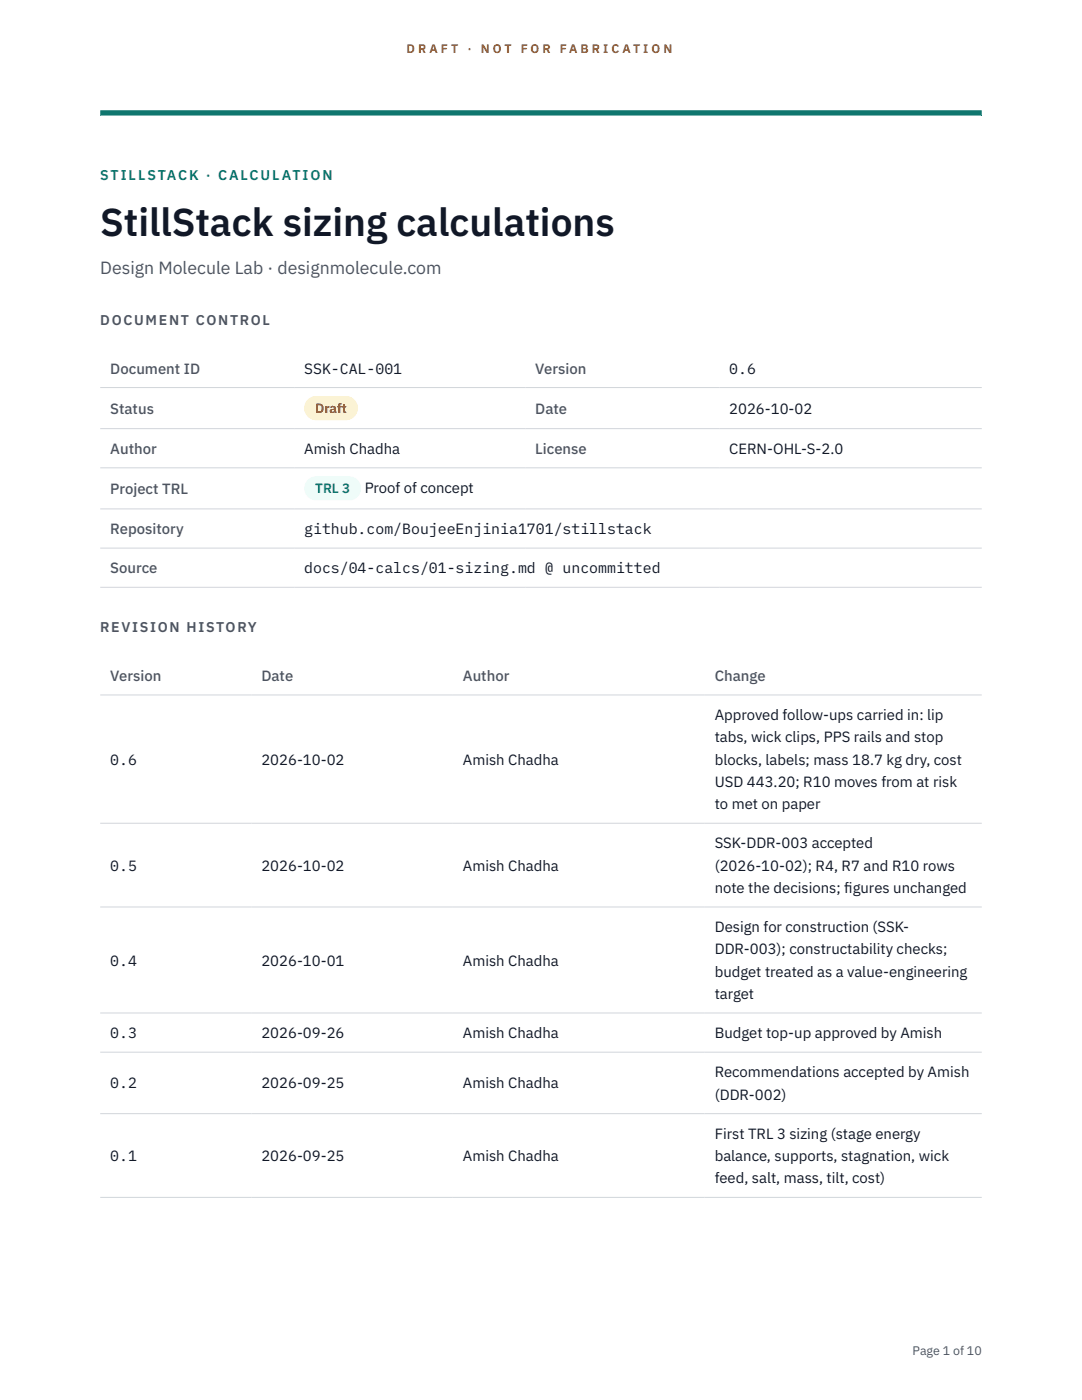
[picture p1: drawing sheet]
<svg xmlns="http://www.w3.org/2000/svg" width="216mm" height="279mm" viewBox="0 0 216 279" stroke-linecap="round" stroke-linejoin="round" font-family="sans-serif">
<defs><g id="words">
<text font-size="7.8" fill="#111827" x="20" y="47.1">StillStack sizing calculations</text>
<text font-size="3.5" fill="#4b5563" x="20" y="54.6">Design Molecule Lab · designmolecule.com</text>
<g font-size="3" fill="#4b5563">
<text x="22" y="74.5">Document ID</text>
<text x="106.8" y="74.5">Version</text>
<text x="22" y="82.6">Status</text>
<text x="106.8" y="82.6">Date</text>
<text x="22" y="90.6">Author</text>
<text x="106.8" y="90.6">License</text>
<text x="22" y="98.6">Project TRL</text>
<text x="22" y="106.6">Repository</text>
<text x="22" y="114.4">Source</text>
<text x="22" y="135.9">Version</text>
<text x="52.2" y="135.9">Date</text>
<text x="92.4" y="135.9">Author</text>
<text x="142.6" y="135.9">Change</text>
</g>
<g font-size="3" fill="#111827">
<text x="60.7" y="74.5">SSK-CAL-001</text>
<text x="145.5" y="74.5">0.6</text>
<text x="145.5" y="82.6">2026-10-02</text>
<text x="60.7" y="90.6">Amish Chadha</text>
<text x="145.5" y="90.6">CERN-OHL-S-2.0</text>
<text x="72.8" y="98.5">Proof of concept</text>
<text x="60.7" y="106.6">github.com/BoujeeEnjinia1701/stillstack</text>
<text x="60.7" y="114.4">docs/04-calcs/01-sizing.md @ uncommitted</text>
<text x="142.6" y="143.7">Approved follow-ups carried in: lip</text>
<text x="142.6" y="148.2">tabs, wick clips, PPS rails and stop</text>
<text x="22" y="152.6">0.6</text>
<text x="52.2" y="152.6">2026-10-02</text>
<text x="92.4" y="152.6">Amish Chadha</text>
<text x="142.6" y="152.6">blocks, labels; mass 18.7 kg dry, cost</text>
<text x="142.6" y="157.1">USD 443.20; R10 moves from at risk</text>
<text x="142.6" y="161.5">to met on paper</text>
<text x="22" y="173.8">0.5</text>
<text x="52.2" y="173.8">2026-10-02</text>
<text x="92.4" y="173.8">Amish Chadha</text>
<text x="142.6" y="169.3">SSK-DDR-003 accepted</text>
<text x="142.6" y="173.8">(2026-10-02); R4, R7 and R10 rows</text>
<text x="142.6" y="178.2">note the decisions; f</text>
<text x="168.5" y="178.2">igures unchanged</text>
<text x="142.6" y="186">Design for construction (SSK-</text>
<text x="142.6" y="190.5">DDR-003); constructability checks;</text>
<text x="22" y="192.7">0.4</text>
<text x="52.2" y="192.7">2026-10-01</text>
<text x="92.4" y="192.7">Amish Chadha</text>
<text x="142.6" y="194.9">budget treated as a value-engineering</text>
<text x="142.6" y="199.4">target</text>
<text x="22" y="207.2">0.3</text>
<text x="52.2" y="207.2">2026-09-26</text>
<text x="92.4" y="207.2">Amish Chadha</text>
<text x="142.6" y="207.2">Budget top-up approved by Amish</text>
<text x="142.6" y="215">Recommendations accepted by Amish</text>
<text x="22" y="217.2">0.2</text>
<text x="52.2" y="217.2">2026-09-25</text>
<text x="92.4" y="217.2">Amish Chadha</text>
<text x="142.6" y="219.5">(DDR-002)</text>
<text x="142.6" y="227.3">First TRL 3 sizing (stage energy</text>
<text x="22" y="231.7">0.1</text>
<text x="52.2" y="231.7">2026-09-25</text>
<text x="92.4" y="231.7">Amish Chadha</text>
<text x="142.6" y="231.7">balance, supports, stagnation, wick</text>
<text x="142.6" y="236.2">feed, salt, mass, tilt, cost)</text>
</g>
<text font-size="2.8" fill="#0f766e" x="20" y="36">STILLSTACK · CALCULATION</text>
<g font-size="2.8" fill="#4b5563">
<text x="20" y="64.8">DOCUMENT CONTROL</text>
<text x="20" y="126.2">REVISION HISTORY</text>
</g>
<text font-size="2.7" fill="#92400e" x="62.9" y="82.5">Draft</text>
<text font-size="2.7" fill="#0f766e" x="62.9" y="98.5">TRL 3</text>
<g font-size="2.5" fill="#b45309">
<text x="81.1" y="10.5">D R A F T</text>
<text x="93.3" y="10.5">·</text>
<text x="95.9" y="10.5">N O T</text>
<text x="103.9" y="10.5">F O R</text>
<text x="111.7" y="10.5">F A B R I C A T I O N</text>
</g>
<text font-size="2.5" fill="#4b5563" x="182.1" y="270.3">Page 1 of 10</text>
</g></defs>
<path d="M20 23.1h175.9zM20 22h175.9v1.1h-175.9z" fill-rule="evenodd" fill="#0f766e"/>
<g fill="none" stroke="#d1d5db" stroke-width=".2">
<path d="M20 77.3h175.9M20 85.5h175.9M20 93.4h175.9M20 101.6h175.9M20 109.4h175.9M20 117.2h175.9M20 138.7h175.9M20 164.3h175.9M20 181h175.9M20 202.2h175.9M20 210h175.9M20 222.3h175.9"/>
<path d="M20 239h175.9"/>
</g>
<path d="M60.7 79h10.7v4.9h-10.7z" fill="#fef3c7"/>
<path d="M60.7 95.1h11.4v4.8h-11.4z" fill="#f0fdfa"/>
<use href="#words"/>
</svg>
